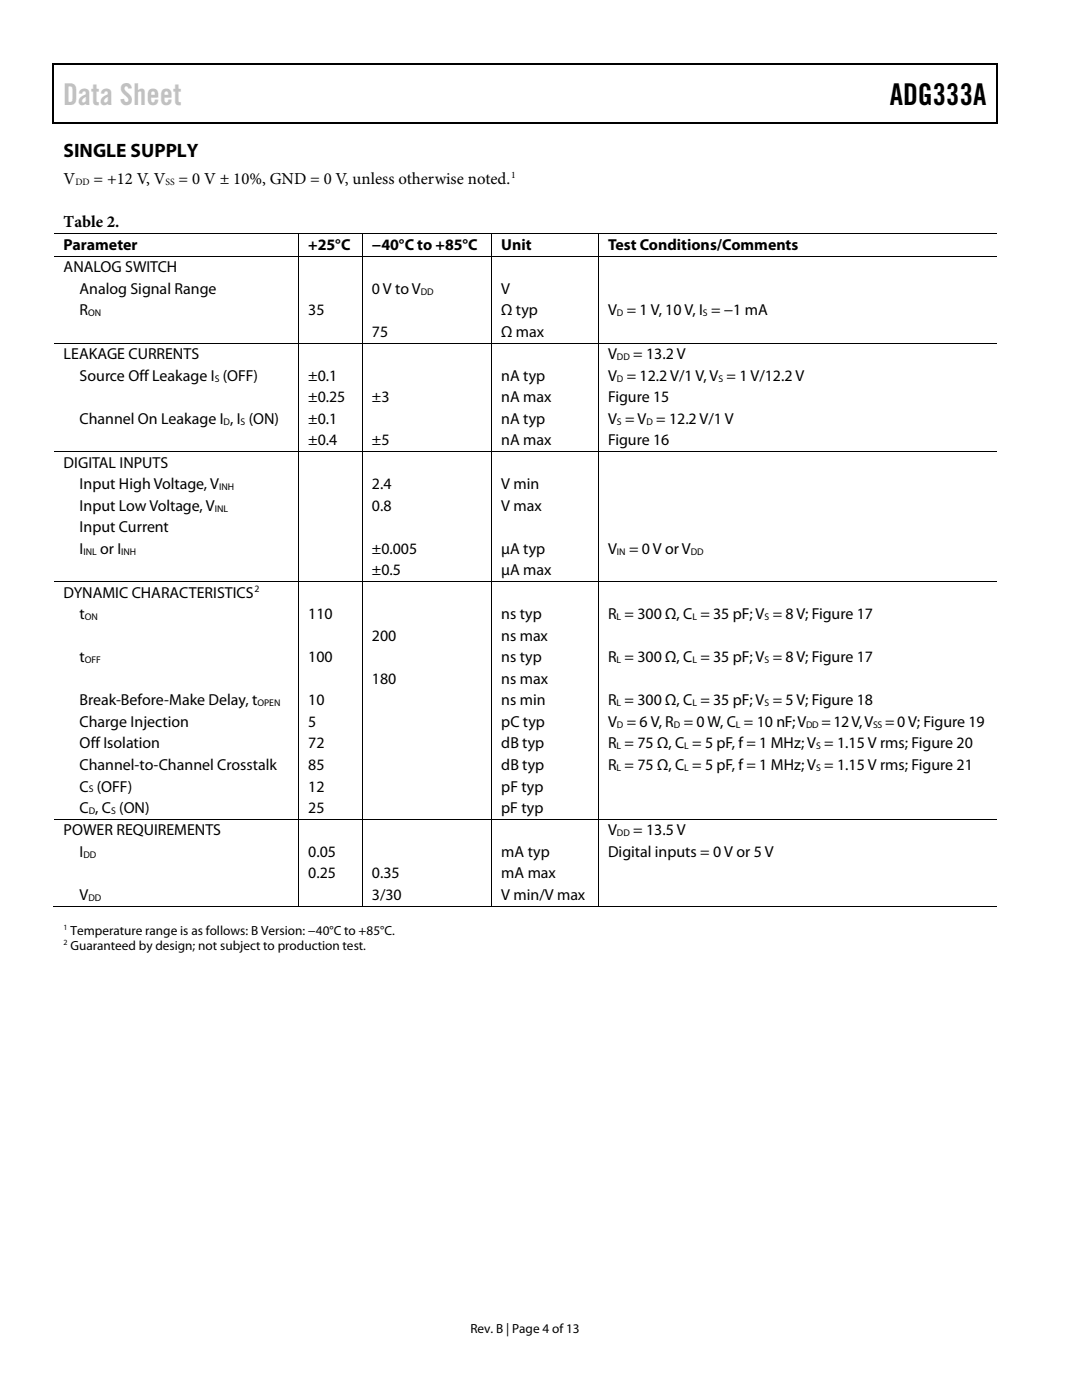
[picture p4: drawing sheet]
<svg xmlns="http://www.w3.org/2000/svg" width="216mm" height="279mm" viewBox="0 0 216 279" stroke-linecap="round" stroke-linejoin="round" font-family="sans-serif">
<defs><g id="words">
<text font-size="6" fill="#c1c1c1" x="12.6" y="21">Data Sheet</text>
<text font-size="6" x="177.5" y="21">ADG333A</text>
<text font-size="3.9" x="12.7" y="31.3">SINGLE SUPPLY</text>
<g font-size="3.3">
<text x="12.7" y="36.8">V</text>
<text x="18.7" y="36.8">= +12 V, V</text>
<text x="35.6" y="36.8">= 0 V ± 10%, GND = 0 V, unless otherwise noted.</text>
<text x="12.7" y="45.3">Table 2.</text>
</g>
<g font-size="3.2">
<text x="12.7" y="49.8">Parameter</text>
<text x="61.5" y="49.8">+25°C</text>
<text x="74.2" y="49.8">−40°C to +85°C</text>
<text x="100" y="49.8">Unit</text>
<text x="121.3" y="49.8">Test Conditions/Comments</text>
<text x="12.7" y="54.3">ANALOG SWITCH</text>
<text x="15.9" y="58.6">Analog Signal Range</text>
<text x="74.2" y="58.6">0 V to V</text>
<text x="100" y="58.6">V</text>
<text x="15.9" y="62.9">R</text>
<text x="61.5" y="62.9">35</text>
<text x="100" y="62.9">Ω typ</text>
<text x="121.3" y="62.9">V = 1 V, 10 V, I = −1 mA</text>
<text x="12.7" y="71.7">LEAKAGE CURRENTS</text>
<text x="74.2" y="67.2">75</text>
<text x="100" y="67.2">Ω max</text>
<text x="121.3" y="71.7">V</text>
<text x="126.4" y="71.7">= 13.2 V</text>
<text x="15.9" y="76">Source Off Leakage I (OFF)</text>
<text x="61.5" y="76">±0.1</text>
<text x="100" y="76">nA typ</text>
<text x="121.3" y="76">V = 12.2 V/1 V, V = 1 V/12.2 V</text>
<text x="61.5" y="80.3">±0.25</text>
<text x="74.2" y="80.3">±3</text>
<text x="100" y="80.3">nA max</text>
<text x="121.3" y="80.3">Figure 15</text>
<text x="15.9" y="84.6">Channel On Leakage I , I (ON)</text>
<text x="61.5" y="84.6">±0.1</text>
<text x="61.5" y="88.9">±0.4</text>
<text x="74.2" y="88.9">±5</text>
<text x="100" y="84.6">nA typ</text>
<text x="100" y="88.9">nA max</text>
<text x="121.3" y="84.6">V = V = 12.2 V/1 V</text>
<text x="121.3" y="88.9">Figure 16</text>
<text x="12.7" y="93.3">DIGITAL INPUTS</text>
<text x="15.9" y="97.6">Input High Voltage, V</text>
<text x="15.9" y="101.9">Input Low Voltage, V</text>
<text x="74.2" y="97.6">2.4</text>
<text x="74.2" y="101.9">0.8</text>
<text x="100" y="97.6">V min</text>
<text x="100" y="101.9">V max</text>
<text x="15.9" y="106.2">Input Current</text>
<text x="15.9" y="110.5">I</text>
<text x="20" y="110.5">or I</text>
<text x="74.2" y="110.5">±0.005</text>
<text x="100" y="110.5">µA typ</text>
<text x="121.3" y="110.5">V</text>
<text x="125.5" y="110.5">= 0 V or V</text>
<text x="12.7" y="119.3">DYNAMIC CHARACTERISTICS</text>
<text x="74.2" y="114.8">±0.5</text>
<text x="100" y="114.8">µA max</text>
<text x="15.9" y="123.6">t</text>
<text x="61.5" y="123.6">110</text>
<text x="100" y="123.6">ns typ</text>
<text x="121.3" y="123.6">R = 300 Ω, C = 35 pF; V = 8 V; Figure 17</text>
<text x="74.2" y="127.9">200</text>
<text x="100" y="127.9">ns max</text>
<text x="15.9" y="132.2">t</text>
<text x="61.5" y="132.2">100</text>
<text x="74.2" y="136.5">180</text>
<text x="100" y="132.2">ns typ</text>
<text x="100" y="136.5">ns max</text>
<text x="121.3" y="132.2">R = 300 Ω, C = 35 pF; V = 8 V; Figure 17</text>
<text x="15.9" y="140.8">Break-Before-Make Delay, t</text>
<text x="61.5" y="140.8">10</text>
<text x="100" y="140.8">ns min</text>
<text x="121.3" y="140.8">R = 300 Ω, C = 35 pF; V = 5 V; Figure 18</text>
<text x="15.9" y="145.1">Charge Injection</text>
<text x="15.9" y="149.4">Off Isolation</text>
<text x="61.5" y="145.1">5</text>
<text x="61.5" y="149.4">72</text>
<text x="100" y="145.1">pC typ</text>
<text x="100" y="149.4">dB typ</text>
<text x="121.3" y="145.1">V = 6 V, R = 0 W, C = 10 nF;V</text>
<text x="121.3" y="149.4">R = 75 Ω, C = 5 pF, f = 1 MHz; V = 1.15 V rms; Figure 20</text>
<text x="163.9" y="145.1">= 12 V, V</text>
<text x="176.6" y="145.1">= 0 V; Figure 19</text>
<text x="15.9" y="153.7">Channel-to-Channel Crosstalk</text>
<text x="61.5" y="153.7">85</text>
<text x="100" y="153.7">dB typ</text>
<text x="121.3" y="153.7">R = 75 Ω, C = 5 pF, f = 1 MHz; V = 1.15 V rms; Figure 21</text>
<text x="15.9" y="158">C (OFF)</text>
<text x="61.5" y="158">12</text>
<text x="100" y="158">pF typ</text>
<text x="12.7" y="166.7">POWER REQUIREMENTS</text>
<text x="15.9" y="162.3">C , C (ON)</text>
<text x="61.5" y="162.3">25</text>
<text x="100" y="162.3">pF typ</text>
<text x="121.3" y="166.7">V</text>
<text x="126.4" y="166.7">= 13.5 V</text>
<text x="15.9" y="171">I</text>
<text x="61.5" y="171">0.05</text>
<text x="100" y="171">mA typ</text>
<text x="121.3" y="171">Digital inputs = 0 V or 5 V</text>
<text x="15.9" y="179.6">V</text>
<text x="61.5" y="175.3">0.25</text>
<text x="74.2" y="175.3">0.35</text>
<text x="74.2" y="179.6">3/30</text>
<text x="100" y="175.3">mA max</text>
<text x="100" y="179.6">V min/V max</text>
</g>
<g font-size="2.6">
<text x="14.1" y="186.6">Temperature range is as follows: B Version: −40°C to +85°C.</text>
<text x="14.1" y="189.6">Guaranteed by design; not subject to production test.</text>
<text x="93.9" y="266">Rev. B | Page 4 of 13</text>
</g>
<g font-size="1.9">
<text x="102" y="35.5">1</text>
<text x="15" y="36.9">DD</text>
<text x="33" y="36.9">SS</text>
<text x="84" y="58.8">DD</text>
<text x="17.6" y="63.1">ON</text>
<text x="123.1" y="63.1">D</text>
<text x="140.3" y="63.1">S</text>
<text x="123.1" y="71.8">DD</text>
<text x="42.8" y="76.1">S</text>
<text x="123.1" y="76.1">D</text>
<text x="143.4" y="76.1">S</text>
<text x="44.6" y="84.7">D</text>
<text x="48" y="84.7">S</text>
<text x="123.1" y="84.7">S</text>
<text x="129" y="84.7">D</text>
<text x="43.7" y="97.8">INH</text>
<text x="42.8" y="102.1">INL</text>
<text x="16.6" y="110.7">INL</text>
<text x="24.2" y="110.7">INH</text>
<text x="123.1" y="110.7">IN</text>
<text x="137.8" y="110.7">DD</text>
<text x="50.8" y="118.2">2</text>
<text x="16.9" y="123.8">ON</text>
<text x="123" y="123.8">L</text>
<text x="138.2" y="123.8">L</text>
<text x="152.5" y="123.8">S</text>
<text x="16.9" y="132.4">OFF</text>
<text x="123" y="132.4">L</text>
<text x="138.2" y="132.4">L</text>
<text x="152.5" y="132.4">S</text>
<text x="51.4" y="140.9">OPEN</text>
<text x="123" y="140.9">L</text>
<text x="138.2" y="140.9">L</text>
<text x="152.5" y="140.9">S</text>
<text x="123" y="149.5">L</text>
<text x="123.1" y="145.2">D</text>
<text x="134.5" y="145.2">D</text>
<text x="136.5" y="149.5">L</text>
<text x="146.9" y="145.2">L</text>
<text x="160.8" y="145.2">DD</text>
<text x="162.9" y="149.5">S</text>
<text x="174.2" y="145.2">SS</text>
<text x="123" y="153.8">L</text>
<text x="136.5" y="153.8">L</text>
<text x="162.9" y="153.8">S</text>
<text x="17.7" y="158.1">S</text>
<text x="17.7" y="162.4">D</text>
<text x="22.2" y="162.4">S</text>
<text x="123.1" y="166.9">DD</text>
<text x="16.6" y="171.2">DD</text>
<text x="17.7" y="179.8">DD</text>
</g>
<g font-size="1.6">
<text x="12.7" y="185.7">1</text>
<text x="12.7" y="188.7">2</text>
</g>
</g></defs>
<g fill="#000">
<path d="M10.5 12.7h.3v1h-.3zM10.5 12.7h.3v.3h-.3zM76.2 12.7h.3v.3h-.3zM198.7 12.7h.3v1h-.3zM198.7 12.7h.3v.3h-.3zM10.5 24.4h.3v.3h-.3zM75.9 24.4h.3v.3h-.3zM198.7 24.4h.3v.3h-.3zM59.5 46.5h.2v.2h-.2zM59.5 51h.2v.2h-.2zM72.2 46.5h.2v.2h-.2zM72.2 51h.2v.2h-.2z"/>
<path d="M98 46.5h.2v.2h-.2zM98 51h.2v.2h-.2zM119.4 46.5h.1v.2h-.1zM119.4 51h.1v.2h-.1zM59.5 68.4h.2v.2h-.2zM72.2 68.4h.2v.2h-.2zM98 68.4h.2v.2h-.2zM119.4 68.4h.1v.2h-.1zM59.5 90h.2v.2h-.2zM72.2 90h.2v.2h-.2zM98 90h.2v.2h-.2zM119.4 90h.1v.2h-.1z"/>
<path d="M59.5 116h.2v.2h-.2zM72.2 116h.2v.2h-.2zM98 116h.2v.2h-.2zM119.4 116h.1v.2h-.1zM59.5 163.4h.2v.2h-.2zM72.2 163.4h.2v.2h-.2zM98 163.4h.2v.2h-.2zM119.4 163.4h.1v.2h-.1zM59.5 180.8h.2v.2h-.2zM72.2 180.8h.2v.2h-.2zM98 180.8h.2v.2h-.2zM119.4 180.8h.1v.2h-.1z"/>
</g>
<path d="M10.7 13.7v10.7M10.8 12.8h65.4M76.5 12.8h122.2M198.9 13.7v10.7M10.8 24.5h187.9" fill="none" stroke="#000" stroke-width=".25"/>
<g fill="none" stroke="#000" stroke-width=".2">
<path d="M10.8 46.6h48.7M10.8 51.1h48.7M59.6 46.7v4.3M59.6 51.2v17.2M59.7 46.6h12.5M59.7 51.1h12.5M72.3 46.7v4.3M72.3 51.2v17.2M72.4 46.6h25.6M72.4 51.1h25.6M98.1 46.7v4.3M98.1 51.2v17.2"/>
<path d="M98.2 46.6h21.2M98.2 51.1h21.2M119.4 46.7v4.3M119.4 51.2v17.2M119.5 46.6h79.3M119.5 51.1h79.3M10.8 68.5h48.7M59.6 68.6v21.4M59.7 68.5h12.5M72.3 68.6v21.4M72.4 68.5h25.6M98.1 68.6v21.4"/>
<path d="M98.2 68.5h21.2M119.4 68.6v21.4M119.5 68.5h79.3M10.8 90.1h48.7M59.6 90.2v25.8M59.7 90.1h12.5M72.3 90.2v25.8M72.4 90.1h25.6M98.1 90.2v25.8M98.2 90.1h21.2M119.4 90.2v25.8M119.5 90.1h79.3"/>
<path d="M10.8 116.1h48.7M59.6 116.2v47.2M59.7 116.1h12.5M72.3 116.2v47.2M72.4 116.1h25.6M98.1 116.2v47.2M98.2 116.1h21.2M119.4 116.2v47.2M119.5 116.1h79.3M10.8 163.5h48.7M59.6 163.6v17.2M59.7 163.5h12.5"/>
<path d="M72.3 163.6v17.2M72.4 163.5h25.6M98.1 163.6v17.2M98.2 163.5h21.2M119.4 163.6v17.2M119.5 163.5h79.3M10.5 180.9h49M59.7 180.9h12.5M72.4 180.9h25.6M98.2 180.9h21.2M119.5 180.9h79.3"/>
</g>
<use href="#words"/>
</svg>
